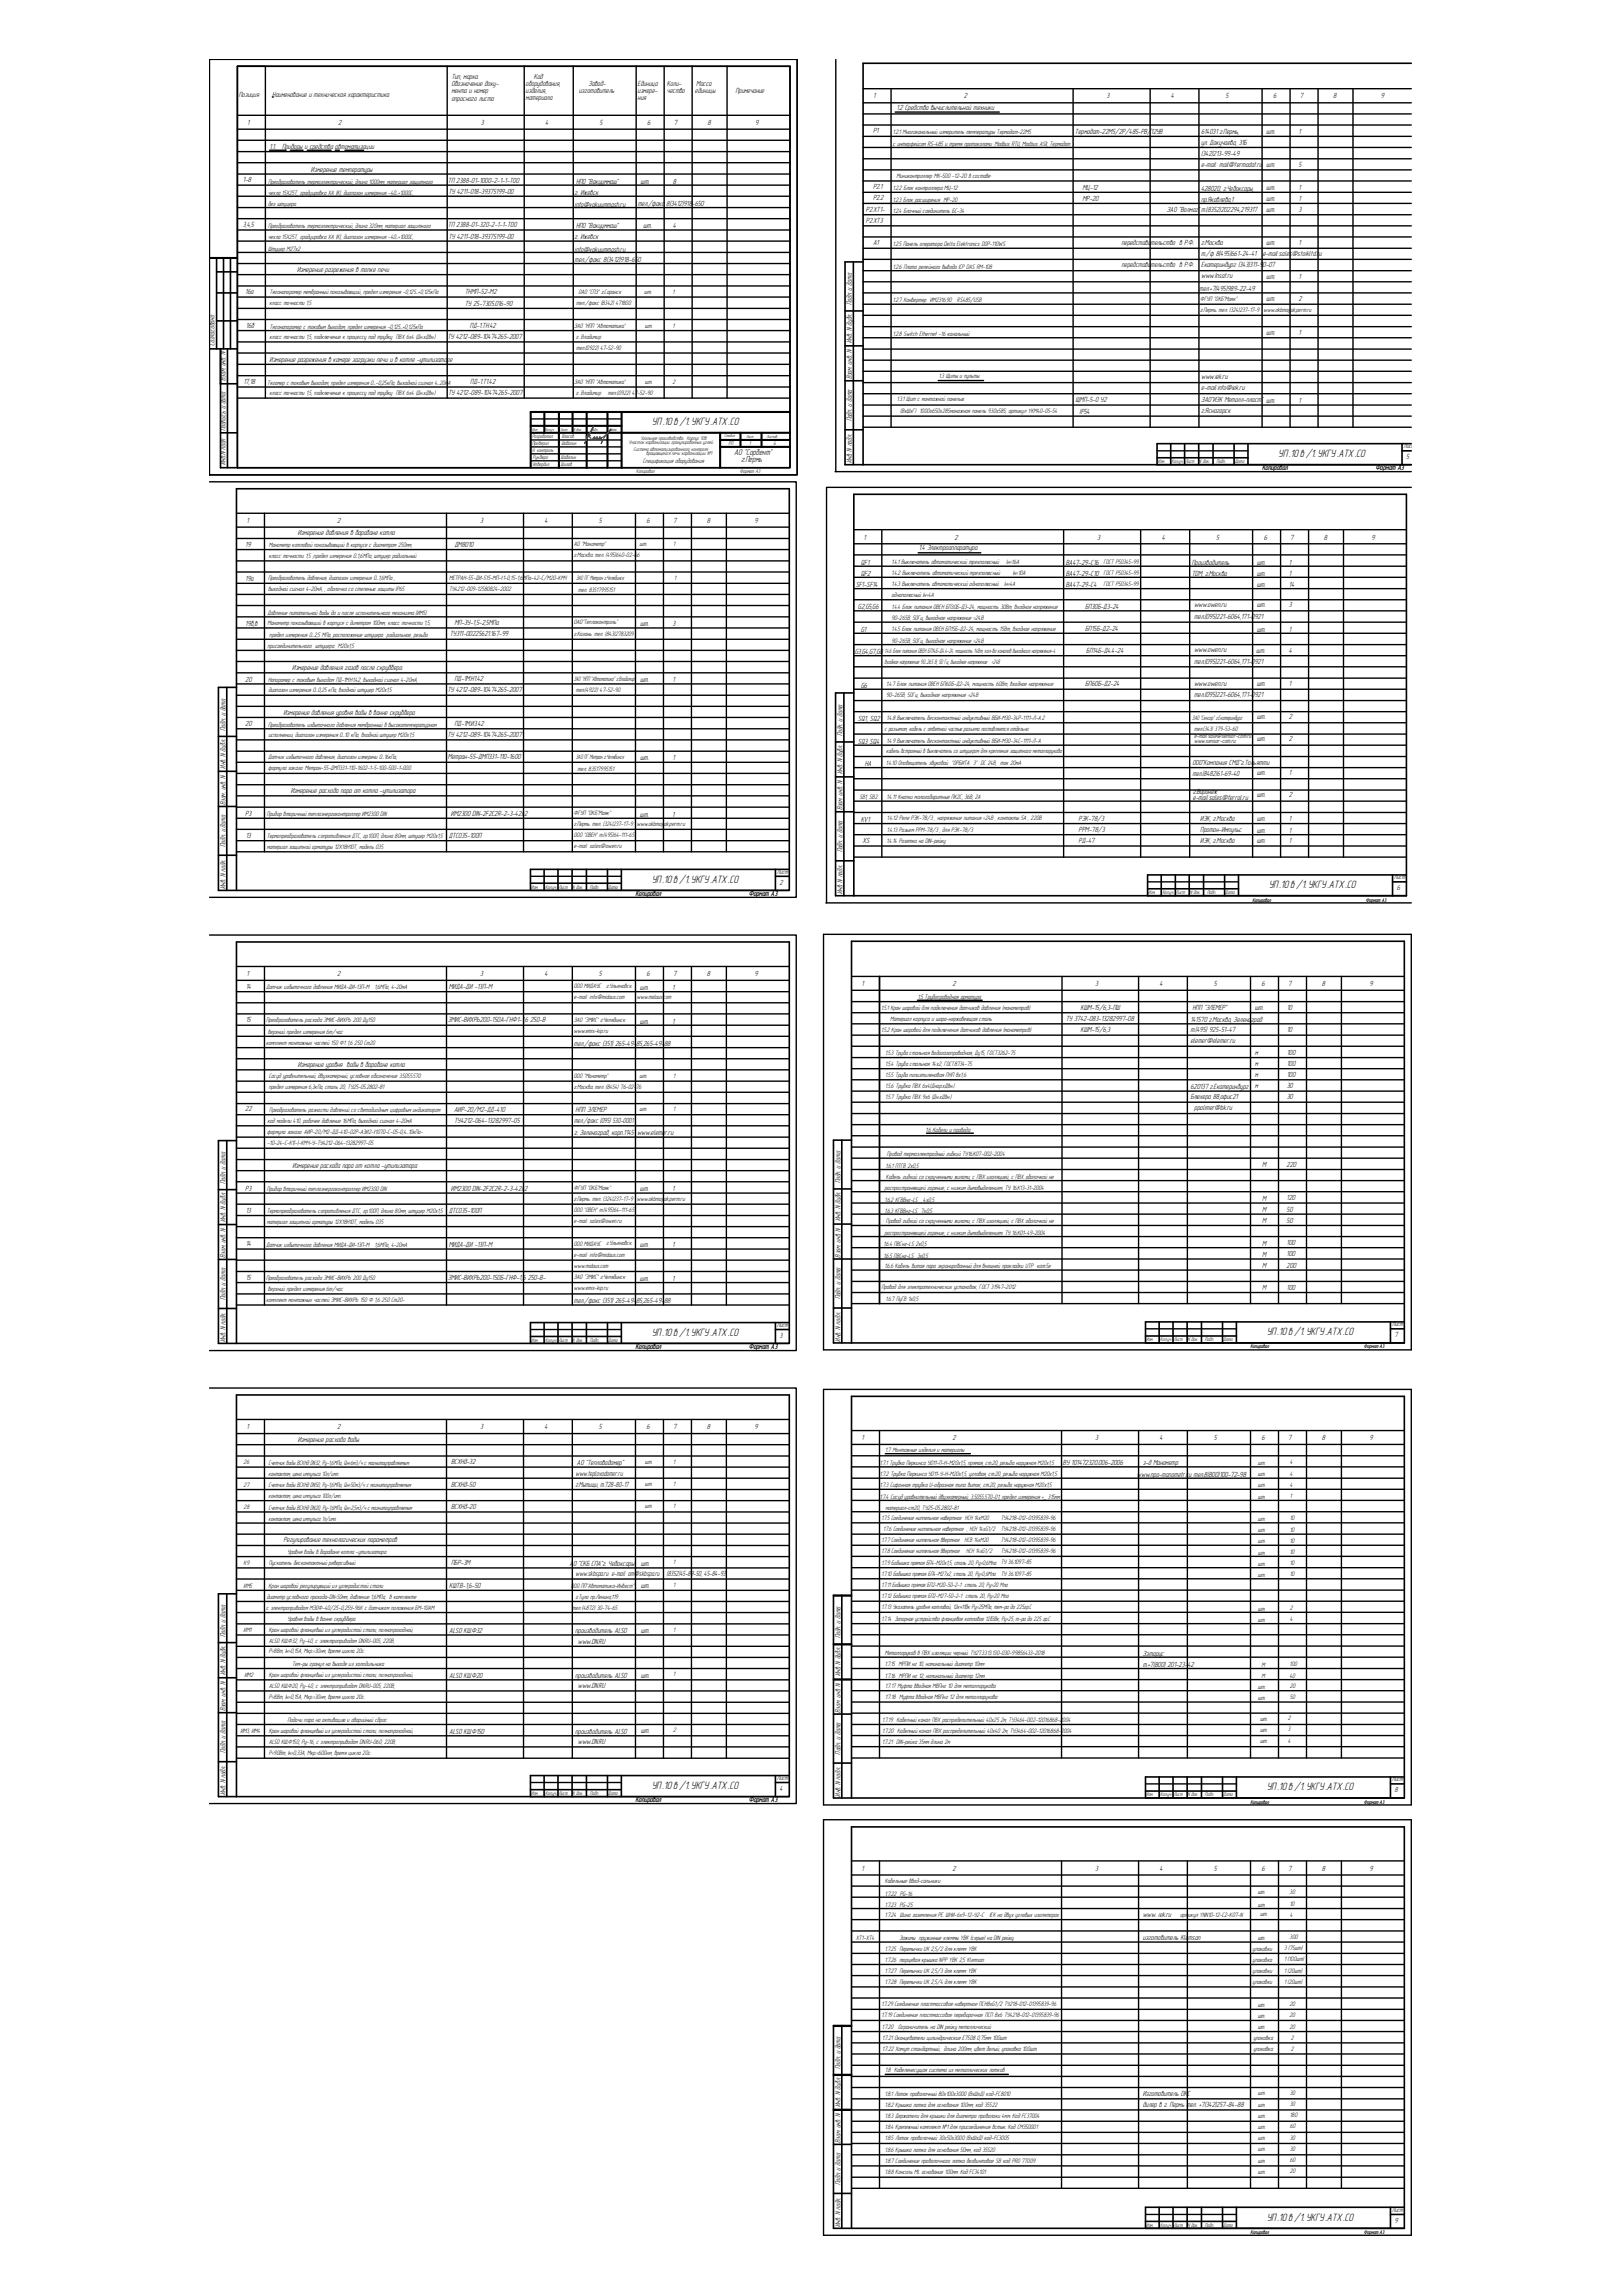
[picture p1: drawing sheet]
<svg xmlns="http://www.w3.org/2000/svg" width="297mm" height="420mm" viewBox="0 0 297 420" stroke-linecap="round" stroke-linejoin="round" font-family="sans-serif">
<defs><g id="words">
<g font-size="2">
<text x="119.3" y="77.8">УП .10в /1. УКГУ .АТХ .СО</text>
<text x="233.9" y="83.7">УП .10 в /1. УКГУ .АТХ .СО</text>
<text x="119.3" y="161.6">УП .10 в /1. УКГУ .АТХ .СО</text>
<text x="232.2" y="162.6">УП .10 в /1. УКГУ .АТХ .СО</text>
<text x="119.3" y="244.5">УП .10 в /1. УКГУ .АТХ .СО</text>
<text x="231.8" y="244.4">УП .10 в /1. УКГУ .АТХ .СО</text>
<text x="119.3" y="327.5">УП .10 в /1. УКГУ .АТХ .СО</text>
<text x="231.8" y="327.7">УП .10 в /1. УКГУ .АТХ .СО</text>
<text x="231.8" y="406.6">УП .10 в /1. УКГУ .АТХ .СО</text>
</g>
<g font-size="1.6">
<text x="134.4" y="83.3">АО &quot;Сорбент&quot;</text>
<text x="135.7" y="84.7">г.Пермь</text>
</g>
<g font-size="1.4">
<text x="43.7" y="17.8">Позиция</text>
<text x="49.8" y="17.8">Наименование и техническая характеристика</text>
<text x="82.6" y="14.4">Тип, марка.</text>
<text x="82.6" y="15.7">Обозначение доку-</text>
<text x="82.6" y="17.1">мента и номер</text>
<text x="96.2" y="15.7">оборудования,</text>
<text x="96.2" y="17">изделия,</text>
<text x="97.7" y="14.4">Код</text>
<text x="105.9" y="17">изготовитель</text>
<text x="107.7" y="15.7">Завод-</text>
<text x="116.7" y="15.7">Единица</text>
<text x="116.7" y="17">измере-</text>
<text x="122.1" y="15.7">Коли-</text>
<text x="122.1" y="17">чество</text>
<text x="127.2" y="17">единицы</text>
<text x="127.4" y="15.7">Масса</text>
<text x="134.6" y="17">Примечание</text>
<text x="45.2" y="22.9">1</text>
<text x="61.9" y="22.9">2</text>
<text x="82.6" y="18.4">опросного листа</text>
<text x="88" y="22.9">3</text>
<text x="96.2" y="18.4">материала</text>
<text x="99.8" y="22.9">4</text>
<text x="109.7" y="22.9">5</text>
<text x="116.7" y="18.4">ния</text>
<text x="118.5" y="22.9">6</text>
<text x="123.3" y="22.9">7</text>
<text x="129.5" y="22.9">8</text>
<text x="138.2" y="22.9">9</text>
<text x="159.8" y="18">1</text>
<text x="164.1" y="20.1">1.2 Средства вычислительной техники</text>
<text x="176.4" y="18">2</text>
<text x="202.5" y="18">3</text>
<text x="214.3" y="18">4</text>
<text x="224.3" y="18">5</text>
<text x="233" y="18">6</text>
<text x="237.9" y="18">7</text>
<text x="244" y="18">8</text>
<text x="252.7" y="18">9</text>
<text x="49.3" y="27.2">1.1.</text>
<text x="51.6" y="27.2">Приборы и средства автоматизации</text>
<text x="159.8" y="24.4">Р1</text>
<text x="196.7" y="24.5">Термодат-22М5/2Р/485-РВ/12УВ</text>
<text x="219.8" y="24.5">614031 г.Пермь,</text>
<text x="219.8" y="26.5">ул. Докучаева, 31Б</text>
<text x="219.8" y="28.6">(342)213-99-49</text>
<text x="231.7" y="24.5">шт.</text>
<text x="237.6" y="24.5">1</text>
<text x="44.5" y="33.3">1-8</text>
<text x="56.9" y="31.4">Измерение температуры</text>
<text x="82" y="33.5">ТП 2388-01-1000-2-1-1-Т00</text>
<text x="82.1" y="35.5">ТУ 4211-018-39375199-00</text>
<text x="105.2" y="35.7">г. Ижевск</text>
<text x="105.4" y="33.6">НП0 &quot;Вакууммаш&quot;</text>
<text x="117.2" y="33.6">шт.</text>
<text x="123.1" y="33.6">8</text>
<text x="159.8" y="34.7">Р2.1</text>
<text x="198.1" y="34.7">МЦ-12</text>
<text x="219.8" y="34.9">428020, г.Чебоксары,</text>
<text x="219.8" y="30.5">е-mail: mail@termodat.ru</text>
<text x="231.7" y="34.7">шт.</text>
<text x="231.7" y="30.6">шт.</text>
<text x="237.6" y="34.7">1</text>
<text x="237.6" y="30.6">5</text>
<text x="44.5" y="41.5">3,4,5</text>
<text x="82" y="41.6">ТП 2388-01-320-2-1-1-Т00</text>
<text x="105.2" y="37.8">info@vakuummash.ru</text>
<text x="105.4" y="41.8">НП0 &quot;Вакууммаш&quot;</text>
<text x="116.7" y="37.7">тел./факс 8(3412)918-650</text>
<text x="117.7" y="41.8">шт.</text>
<text x="123.1" y="41.8">4</text>
<text x="158.5" y="38.8">Р2.XT1-</text>
<text x="158.5" y="40.8">Р2.XT3</text>
<text x="159.8" y="36.7">Р2.2</text>
<text x="198.1" y="36.8">МР-20</text>
<text x="213.5" y="38.9">ЗАО &quot;Волмаг&quot;</text>
<text x="219.8" y="36.9">пр.Яковлева,1</text>
<text x="219.9" y="38.9">т.(8352)202294,219317</text>
<text x="231.7" y="38.8">шт.</text>
<text x="231.7" y="36.8">шт.</text>
<text x="237.6" y="38.8">3</text>
<text x="237.6" y="36.8">1</text>
<text x="82.1" y="43.7">ТУ 4211-018-39375199-00</text>
<text x="105.2" y="43.8">г. Ижевск</text>
<text x="105.2" y="46">info@vakuummash.ru</text>
<text x="105.2" y="47.9">тел./факс 8(3412)918-650</text>
<text x="159.8" y="44.9">А1</text>
<text x="205.2" y="44.8">передставительство в Р.Ф.</text>
<text x="219.9" y="46.8">т./ф 8(495)661-24-41</text>
<text x="219.9" y="44.8">г.Москва</text>
<text x="231.1" y="46.8">e-mail:sales@stoikltd.ru</text>
<text x="231.7" y="44.9">шт.</text>
<text x="237.6" y="44.9">1</text>
<text x="44.9" y="53.9">16а</text>
<text x="54.4" y="49.7">Измерение разрежения в топке печи</text>
<text x="85.1" y="53.9">ТНМП-52-М2</text>
<text x="205.2" y="48.9">передставительство в Р.Ф.</text>
<text x="219.5" y="53.2">тел:+7(495)989-22-49</text>
<text x="219.9" y="51">www.Insat.ru</text>
<text x="219.9" y="48.9">Екатеринбург (343)311-90-07</text>
<text x="231.7" y="51.1">шт.</text>
<text x="237.6" y="51">1</text>
<text x="85.1" y="56">ТУ 25-7305.016-90</text>
<text x="155.9" y="55.9" transform="rotate(-90 155.9 55.9)">Подп. и дата</text>
<text x="231.7" y="55.2">шт.</text>
<text x="237.6" y="55.1">2</text>
<text x="39.3" y="63.4" transform="rotate(-90 39.3 63.4)">Согласовано</text>
<text x="45" y="60.1">16б</text>
<text x="81.9" y="62">ТУ 4212-089-10474265-2007</text>
<text x="86" y="60.1">ПД-1.ТН.42</text>
<text x="155.9" y="62.8" transform="rotate(-90 155.9 62.8)">Инв. N дубл.</text>
<text x="231.7" y="61.3">шт.</text>
<text x="237.6" y="61.3">1</text>
<text x="41.2" y="69.8" transform="rotate(-90 41.2 69.8)">Взам. инв. N</text>
<text x="44.5" y="70.4">17,18</text>
<text x="49.3" y="66.2">Измерение разрежения в камере загрузки печи и в котле -утилизаторе</text>
<text x="86.1" y="70.4">ПД-1.Т1.42</text>
<text x="155.9" y="69.5" transform="rotate(-90 155.9 69.5)">Взам. инв. N</text>
<text x="219.9" y="71.4">e-mail:info@iek.ru</text>
<text x="219.9" y="69.4">www.iek.ru</text>
<text x="82" y="72.3">ТУ 4212-089-10474265-2007</text>
<text x="155.9" y="77.2" transform="rotate(-90 155.9 77.2)">Подп. и дата</text>
<text x="196.8" y="73.6">ЩМП-5-0 У2</text>
<text x="197.6" y="75.8">IP54</text>
<text x="219.9" y="75.7">г.Ясногорск</text>
<text x="219.9" y="73.6">ЗАО&quot;ИЭК Металл-пласт&quot;</text>
<text x="231.7" y="73.7">шт.</text>
<text x="237.7" y="73.7">1</text>
<text x="41.2" y="79" transform="rotate(-90 41.2 79)">Подпись и дата</text>
<text x="41.2" y="85.1" transform="rotate(-90 41.2 85.1)">Инв.N подл</text>
<text x="155.9" y="84.8" transform="rotate(-90 155.9 84.8)">Инв. N подл.</text>
<text x="231" y="86.1">Копировал</text>
<text x="251.7" y="86.1">Формат A3</text>
<text x="257.4" y="84.1">5</text>
<text x="45.1" y="95.7">1</text>
<text x="61.7" y="95.7">2</text>
<text x="87.9" y="95.7">3</text>
<text x="99.6" y="95.7">4</text>
<text x="109.6" y="95.7">5</text>
<text x="118.3" y="95.7">6</text>
<text x="123.2" y="95.7">7</text>
<text x="129.3" y="95.7">8</text>
<text x="138.1" y="95.7">9</text>
<text x="44.9" y="100.2">19</text>
<text x="54.5" y="98">Измерение давления в барабане котла</text>
<text x="83.2" y="100.1">ДМ8010</text>
<text x="158" y="98.8">1</text>
<text x="168.2" y="100.8">1.4 Электроаппаратура</text>
<text x="174.7" y="98.8">2</text>
<text x="200.8" y="98.8">3</text>
<text x="212.6" y="98.8">4</text>
<text x="222.6" y="98.8">5</text>
<text x="231.3" y="98.8">6</text>
<text x="236.1" y="98.8">7</text>
<text x="242.3" y="98.8">8</text>
<text x="251" y="98.8">9</text>
<text x="44.9" y="106.3">19а</text>
<text x="156.6" y="107.5">SF1-SF14</text>
<text x="157.5" y="103.4">QF1</text>
<text x="157.5" y="105.4">QF2</text>
<text x="195" y="103.4">ВА47-29-С16</text>
<text x="195" y="105.4">ВА47-29-С10</text>
<text x="195" y="107.5">ВА47-29-С4</text>
<text x="218.1" y="103.4">Производитель</text>
<text x="218.1" y="105.4">TDM, г.Москва</text>
<text x="230" y="103.4">шт.</text>
<text x="230" y="105.4">шт.</text>
<text x="230" y="107.5">шт.</text>
<text x="235.9" y="103.4">1</text>
<text x="235.9" y="105.4">1</text>
<text x="235.9" y="107.5">14</text>
<text x="157" y="111.6">G2,G5,G6</text>
<text x="198.6" y="111.4">БП30Б-Д3-24</text>
<text x="218.5" y="111.2">www.owen.ru</text>
<text x="218.5" y="113.3">тел.(095)221-6064,171-0921</text>
<text x="230" y="111.2">шт.</text>
<text x="235.9" y="111.2">3</text>
<text x="44.9" y="114.5">19б,в</text>
<text x="82.3" y="116.5">ТУ311-00225621.167-99</text>
<text x="83.2" y="114.4">МП-3У-1,5-2,5МПа</text>
<text x="117.2" y="114.6">шт.</text>
<text x="123.1" y="114.6">3</text>
<text x="156.4" y="119.7">G3,G4,G7,G8</text>
<text x="157.5" y="115.6">G1</text>
<text x="198.6" y="115.6">БП15Б-Д2-24</text>
<text x="198.8" y="119.6">БП14Б-Д4.4-24</text>
<text x="218.5" y="119.3">www.owen.ru</text>
<text x="229.9" y="119.5">шт.</text>
<text x="230" y="115.6">шт.</text>
<text x="235.9" y="119.5">4</text>
<text x="235.9" y="115.6">1</text>
<text x="44.9" y="124.8">20</text>
<text x="53.5" y="122.7">Измерение давления газов после скруббера</text>
<text x="83.2" y="124.7">ПД-1М.Н1.42</text>
<text x="117.2" y="124.9">шт.</text>
<text x="123.1" y="124.9">1</text>
<text x="157.5" y="125.9">G6</text>
<text x="198.6" y="125.5">БП60Б-Д2-24</text>
<text x="218.5" y="125.5">www.owen.ru</text>
<text x="218.5" y="121.5">тел.(095)221-6064,171-0921</text>
<text x="230" y="125.5">шт.</text>
<text x="235.9" y="125.5">1</text>
<text x="51.9" y="130.9">Измерение давления уровня воды в ванне скруббера</text>
<text x="81.9" y="126.7">ТУ 4212-089-10474265-2007</text>
<text x="218.5" y="127.7">тел.(095)221-6064,171-0921</text>
<text x="230" y="131.7">шт.</text>
<text x="235.9" y="131.7">2</text>
<text x="41.2" y="133.8" transform="rotate(-90 41.2 133.8)">Подп. и дата</text>
<text x="44.9" y="133">20</text>
<text x="81.9" y="134.9">ТУ 4212-089-10474265-2007</text>
<text x="83.2" y="132.9">ПД-1М.И3.42</text>
<text x="154.2" y="134.8" transform="rotate(-90 154.2 134.8)">Подп. и дата</text>
<text x="157" y="136.1">SQ3 SQ4</text>
<text x="157" y="132.1">SQ1, SQ2</text>
<text x="230" y="135.7">шт.</text>
<text x="235.9" y="135.7">2</text>
<text x="41.2" y="140.7" transform="rotate(-90 41.2 140.7)">Инв. N дубл.</text>
<text x="82" y="139">Метран-55-ДМП331-110-1600</text>
<text x="117.2" y="139.2">шт.</text>
<text x="123.1" y="139.2">1</text>
<text x="154.2" y="141.7" transform="rotate(-90 154.2 141.7)">Инв. N дубл.</text>
<text x="158.3" y="140.2">HA</text>
<text x="218.2" y="140">ООО&quot;Компания СМД&quot;г.Тольятти</text>
<text x="218.3" y="142">тел.(8482)61-69-40</text>
<text x="230" y="141.9">шт.</text>
<text x="235.9" y="141.9">1</text>
<text x="41.2" y="147.4" transform="rotate(-90 41.2 147.4)">Взам. инв. N</text>
<text x="44.9" y="149.3">Р3</text>
<text x="53.2" y="145.2">Измерение расхода пара от котла -утилизатора</text>
<text x="82.5" y="149.3">ИМ2300 DIN-2F2C2R-2-3-42x2</text>
<text x="117.1" y="149.5">шт.</text>
<text x="123" y="149.5">1</text>
<text x="154.2" y="148.4" transform="rotate(-90 154.2 148.4)">Взам. инв. N</text>
<text x="218.3" y="146.5">e-mail:sales@ferrol.ru</text>
<text x="218.3" y="145.3">г.Воронеж</text>
<text x="230" y="146">шт.</text>
<text x="235.9" y="146">2</text>
<text x="41.2" y="155.1" transform="rotate(-90 41.2 155.1)">Подп. и дата</text>
<text x="45" y="153.4">13</text>
<text x="82.1" y="153.4">ДТС035-100П</text>
<text x="157.5" y="150.5">KV1</text>
<text x="157.9" y="154.4">ХS</text>
<text x="197.4" y="150.2">РЭК-78/3</text>
<text x="197.4" y="152.4">РРМ-78/3</text>
<text x="197.4" y="154.3">РД-47</text>
<text x="219.7" y="150.2">ИЭК, г.Москва</text>
<text x="219.7" y="152.3">Протон-Импульс</text>
<text x="219.7" y="154.3">ИЭК, г.Москва</text>
<text x="230" y="150.3">шт.</text>
<text x="230" y="154.4">шт.</text>
<text x="230" y="152.4">шт.</text>
<text x="235.9" y="150.3">1</text>
<text x="235.9" y="154.4">1</text>
<text x="235.9" y="152.4">1</text>
<text x="142.7" y="162">2</text>
<text x="154.2" y="156.1" transform="rotate(-90 154.2 156.1)">Подп. и дата</text>
<text x="41.2" y="162.8" transform="rotate(-90 41.2 162.8)">Инв. N подл.</text>
<text x="116.3" y="164">Копировал</text>
<text x="137" y="164">Формат A3</text>
<text x="154.2" y="163.7" transform="rotate(-90 154.2 163.7)">Инв. N подл.</text>
<text x="255.6" y="163">6</text>
<text x="45.1" y="178.7">1</text>
<text x="61.7" y="178.7">2</text>
<text x="87.9" y="178.7">3</text>
<text x="99.6" y="178.7">4</text>
<text x="109.6" y="178.7">5</text>
<text x="118.3" y="178.7">6</text>
<text x="123.2" y="178.7">7</text>
<text x="129.3" y="178.7">8</text>
<text x="138.1" y="178.7">9</text>
<text x="45" y="181">14</text>
<text x="82.1" y="181.1">МИДА-ДИ -13П-М</text>
<text x="117.1" y="181.3">шт.</text>
<text x="123" y="181.3">1</text>
<text x="157.7" y="180.5">1</text>
<text x="174.3" y="180.5">2</text>
<text x="197.8" y="184.9">КШМ-15/6,3-ПШ</text>
<text x="200.4" y="180.5">3</text>
<text x="212.2" y="180.5">4</text>
<text x="218.2" y="184.9">НПП &quot;ЭЛЕМЕР&quot;</text>
<text x="222.2" y="180.5">5</text>
<text x="229.6" y="184.9">шт.</text>
<text x="230.9" y="180.5">6</text>
<text x="235.5" y="184.9">10</text>
<text x="235.8" y="180.5">7</text>
<text x="241.9" y="180.5">8</text>
<text x="250.6" y="180.5">9</text>
<text x="45" y="187.2">15</text>
<text x="82" y="187.2">ЭМИС-ВИХРЬ200-150А-ГНФ1-1,6 250-В</text>
<text x="105" y="191.5">тел./факс (351) 265-49-85,265-49-88</text>
<text x="117.1" y="187.4">шт.</text>
<text x="123" y="187.4">1</text>
<text x="195" y="186.9">ТУ 3742-083-13282997-08</text>
<text x="197.8" y="189">КШМ-15/6,3</text>
<text x="217.9" y="187">141570 г.Москва, Зеленоград</text>
<text x="217.9" y="189">т.(495) 925-51-47</text>
<text x="217.9" y="190.9">elemer@elemer.ru</text>
<text x="235.5" y="189">10</text>
<text x="54.5" y="195.3">Измерение уровня воды в барабане котла</text>
<text x="229.6" y="193.1">м</text>
<text x="229.6" y="197.1">м</text>
<text x="229.6" y="195.1">м</text>
<text x="235.5" y="193.1">100</text>
<text x="235.5" y="197.1">100</text>
<text x="235.5" y="195.1">100</text>
<text x="44.9" y="203.4">22</text>
<text x="83.1" y="203.6">АИР-20/М2-ДД-410</text>
<text x="105.3" y="203.6">НПП ЭЛЕМЕР</text>
<text x="217.9" y="199.3">620137 г.Екатеринбург</text>
<text x="217.9" y="201.3">Блюхера 88,офис21</text>
<text x="218.6" y="203.1">ppolimer@bk.ru</text>
<text x="229.6" y="199.2">м</text>
<text x="235.5" y="199.2">30</text>
<text x="235.5" y="201.2">30</text>
<text x="83.1" y="205.7">ТУ4212-064-13282997-05</text>
<text x="105.1" y="207.7">г. Зеленоград, корп.1145</text>
<text x="105.1" y="205.6">тел./факс (095) 530-0001</text>
<text x="116.6" y="207.7">www.elemer.ru</text>
<text x="53.5" y="213.9">Измерение расхода пара от котла -утилизатора</text>
<text x="231" y="213.7">M</text>
<text x="235.5" y="213.6">220</text>
<text x="41.2" y="216.8" transform="rotate(-90 41.2 216.8)">Подп. и дата</text>
<text x="44.9" y="218">Р3</text>
<text x="82.5" y="218">ИМ2300 DIN-2F2C2R-2-3-42x2</text>
<text x="117.1" y="218.1">шт.</text>
<text x="123" y="218.1">1</text>
<text x="153.8" y="216.6" transform="rotate(-90 153.8 216.6)">Подп. и дата</text>
<text x="231" y="221.9">M</text>
<text x="231" y="219.8">M</text>
<text x="235.5" y="221.8">50</text>
<text x="235.5" y="219.7">120</text>
<text x="41.2" y="223.7" transform="rotate(-90 41.2 223.7)">Инв. N дубл.</text>
<text x="45" y="222">13</text>
<text x="82.1" y="222.1">ДТС035-100П</text>
<text x="153.8" y="223.5" transform="rotate(-90 153.8 223.5)">Инв. N дубл.</text>
<text x="231" y="223.9">M</text>
<text x="235.5" y="223.8">50</text>
<text x="235.5" y="228">100</text>
<text x="41.2" y="230.3" transform="rotate(-90 41.2 230.3)">Взам. инв. N</text>
<text x="45" y="228.2">14</text>
<text x="82.1" y="228.2">МИДА-ДИ -13П-М</text>
<text x="117.1" y="228.4">шт.</text>
<text x="123" y="228.4">1</text>
<text x="153.8" y="230.2" transform="rotate(-90 153.8 230.2)">Взам. инв. N</text>
<text x="231" y="230.1">M</text>
<text x="231" y="232.1">M</text>
<text x="231" y="228">M</text>
<text x="235.5" y="230">100</text>
<text x="235.5" y="232.1">200</text>
<text x="41.2" y="238" transform="rotate(-90 41.2 238)">Подп. и дата</text>
<text x="45" y="234.3">15</text>
<text x="82" y="234.3">ЭМИС-ВИХРЬ200-150Б-ГНФ-1,6 250-В-</text>
<text x="105" y="238.6">тел./факс (351) 265-49-85,265-49-88</text>
<text x="117.1" y="234.5">шт.</text>
<text x="123" y="234.5">1</text>
<text x="153.8" y="237.9" transform="rotate(-90 153.8 237.9)">Подп. и дата</text>
<text x="231" y="236.2">M</text>
<text x="235.5" y="236.2">100</text>
<text x="41.2" y="245.7" transform="rotate(-90 41.2 245.7)">Инв. N подл.</text>
<text x="142.7" y="244.9">3</text>
<text x="153.8" y="245.6" transform="rotate(-90 153.8 245.6)">Инв. N подл.</text>
<text x="255.2" y="244.8">7</text>
<text x="116.3" y="247">Копировал</text>
<text x="137" y="247">Формат A3</text>
<text x="45.1" y="261.7">1</text>
<text x="54.5" y="263.9">Измерение расхода воды</text>
<text x="61.7" y="261.7">2</text>
<text x="87.9" y="261.7">3</text>
<text x="99.6" y="261.7">4</text>
<text x="109.6" y="261.7">5</text>
<text x="118.3" y="261.7">6</text>
<text x="123.2" y="261.7">7</text>
<text x="129.3" y="261.7">8</text>
<text x="138.1" y="261.7">9</text>
<text x="157.7" y="263.7">1</text>
<text x="174.3" y="263.7">2</text>
<text x="200.4" y="263.7">3</text>
<text x="212.2" y="263.7">4</text>
<text x="222.2" y="263.7">5</text>
<text x="230.9" y="263.7">6</text>
<text x="235.8" y="263.7">7</text>
<text x="241.9" y="263.7">8</text>
<text x="250.6" y="263.7">9</text>
<text x="82.6" y="268.1">ВСХНд-32</text>
<text x="105.6" y="268.2">АО &quot;Тепловодомер&quot;</text>
<text x="194.5" y="268.3">ВУ 101472320.006-2006</text>
<text x="209.1" y="268.3">з-д Манометр</text>
<text x="82.6" y="272.2">ВСХНд-50</text>
<text x="105.3" y="270.2">www.teplovodomer.ru</text>
<text x="105.3" y="272.2">г.Мытищи, т.728-80-17</text>
<text x="208.1" y="270.3">www.npo-manometr.ru тел.8(800)100-72-98</text>
<text x="82.6" y="276.3">ВСХНд-20</text>
<text x="51.9" y="282.4">Регулирование технологических параметров</text>
<text x="82.6" y="286.5">ПБР-3М</text>
<text x="104.2" y="286.6">АО &quot;СКБ СПА&quot;г. Чебоксары</text>
<text x="117.3" y="286.6">шт.</text>
<text x="82.2" y="290.8">КШТВ-1,6-50</text>
<text x="105.3" y="288.6">www.skbspa.ru e-mail: om@skbspa.ru</text>
<text x="117.3" y="290.7">шт.</text>
<text x="122" y="288.6">(8352)45-89-50, 45-84-93</text>
<text x="41.2" y="299.7" transform="rotate(-90 41.2 299.7)">Подп. и дата</text>
<text x="82.2" y="298.9">ALSO КШ.Ф32</text>
<text x="105.3" y="299">производитель ALSO</text>
<text x="117.3" y="298.9">шт.</text>
<text x="153.8" y="300" transform="rotate(-90 153.8 300)">Подп. и дата</text>
<text x="105.8" y="300.9">www.DN.RU</text>
<text x="209.1" y="303.1">Зэтарус</text>
<text x="209.1" y="305.2">т.+7(800) 201-23-42</text>
<text x="41.2" y="306.6" transform="rotate(-90 41.2 306.6)">Инв. N дубл.</text>
<text x="82.2" y="307.2">ALSO КШ.Ф20</text>
<text x="105.3" y="307.2">производитель ALSO</text>
<text x="105.8" y="309.1">www.DN.RU</text>
<text x="117.3" y="307.1">шт.</text>
<text x="153.8" y="306.9" transform="rotate(-90 153.8 306.9)">Инв. N дубл.</text>
<text x="41.2" y="313.3" transform="rotate(-90 41.2 313.3)">Взам. инв. N</text>
<text x="82.2" y="317.4">ALSO КШ.Ф150</text>
<text x="105.3" y="317.5">производитель ALSO</text>
<text x="117.3" y="317.4">шт.</text>
<text x="153.8" y="313.5" transform="rotate(-90 153.8 313.5)">Взам. инв. N</text>
<text x="41.2" y="321" transform="rotate(-90 41.2 321)">Подп. и дата</text>
<text x="105.8" y="319.3">www.DN.RU</text>
<text x="153.8" y="321.2" transform="rotate(-90 153.8 321.2)">Подп. и дата</text>
<text x="41.2" y="328.7" transform="rotate(-90 41.2 328.7)">Инв. N подл.</text>
<text x="116.3" y="329.9">Копировал</text>
<text x="137" y="329.9">Формат A3</text>
<text x="142.7" y="327.9">4</text>
<text x="153.8" y="328.9" transform="rotate(-90 153.8 328.9)">Инв. N подл.</text>
<text x="255.2" y="328.2">8</text>
<text x="157.7" y="342.5">1</text>
<text x="174.3" y="342.5">2</text>
<text x="200.4" y="342.5">3</text>
<text x="212.2" y="342.5">4</text>
<text x="222.2" y="342.5">5</text>
<text x="230.9" y="342.5">6</text>
<text x="235.8" y="342.5">7</text>
<text x="241.9" y="342.5">8</text>
<text x="250.6" y="342.5">9</text>
<text x="209.1" y="351">www. iek.ru</text>
<text x="209.1" y="355.2">изготовитель Klemsan</text>
<text x="153.8" y="378.7" transform="rotate(-90 153.8 378.7)">Подп. и дата</text>
<text x="209.1" y="383.7">Изготовитель DKC</text>
<text x="153.8" y="385.7" transform="rotate(-90 153.8 385.7)">Инв. N дубл.</text>
<text x="209.1" y="385.7">дилер в г. Пермь тел. +7(342)257-84-88</text>
<text x="153.8" y="392.3" transform="rotate(-90 153.8 392.3)">Взам. инв. N</text>
<text x="153.8" y="400" transform="rotate(-90 153.8 400)">Подп. и дата</text>
<text x="153.8" y="407.7" transform="rotate(-90 153.8 407.7)">Инв. N подл.</text>
<text x="255.2" y="406.9">9</text>
</g>
<g font-size="1.2">
<text x="163.4" y="24.6">1.2.1 Многоканальный измеритель температуры Термодат-22М5</text>
<text x="163.4" y="26.7">с интерфейсом RS-485 и тремя протоколами: Modbus RTU, Modbus ASII, Термодат</text>
<text x="49.1" y="35.7">чехла 15Х25Т, градуировка ХА (К), диапазон измерения -40...+1000С,</text>
<text x="49.1" y="33.6">Преобразователь термоэлектрический, длина 1000мм, материал защитного</text>
<text x="163.4" y="34.7">1.2.2 Блок контроллера МЦ-12</text>
<text x="164.1" y="32.5">Миниконтроллер МК-500 -12-20 в составе:</text>
<text x="49.1" y="37.7">без штуцера</text>
<text x="49.1" y="41.8">Преобразователь термоэлектрический, длина 320мм, материал защитного</text>
<text x="163.4" y="36.9">1.2.3 Блок расширения МР-20</text>
<text x="163.4" y="38.9">1.2.4 Блочный соединитель БС-34</text>
<text x="49.1" y="43.8">чехла 15Х25Т, градуировка ХА (К), диапазон измерения -40...+1000С,</text>
<text x="49.1" y="45.9">Штуцер М27х2</text>
<text x="163.4" y="45.1">1.2.5 Панель оператора Delta Elektronics DOP-110WS</text>
<text x="49.3" y="53.8">Тягонапоромер мембранный показывающий, предел измерения -0,125...+0,125кПа</text>
<text x="105.8" y="53.8">0АО &quot;СПЗ&quot; г.Саранск</text>
<text x="117.9" y="53.7">шт.</text>
<text x="123.1" y="53.8">1</text>
<text x="163.4" y="49.2">1.2.6 Плата релейного вывода ICP DAS RM-108</text>
<text x="49.3" y="55.9">класс точности 1,5</text>
<text x="105.1" y="60">ЗАО &quot;НПП &quot;Автоматика&quot;</text>
<text x="105.5" y="55.8">тел./факс (8342) 471800</text>
<text x="118" y="60">шт.</text>
<text x="123.1" y="60">1</text>
<text x="163.4" y="55.4">1.2.7 Конвертер ИМ2316.90</text>
<text x="175.1" y="55.4">RS485/USB</text>
<text x="219.7" y="55.1">ФГУП &quot;ОКБ&quot;Маяк&quot;</text>
<text x="219.7" y="57.1">г.Пермь. тел. (324)237-17-9</text>
<text x="231.2" y="57.1">www.okbmayak.perm.ru</text>
<text x="49.3" y="60.1">Тягонапоромер с токовым выходом, предел измерения -0,125...+0,125кПа</text>
<text x="49.3" y="62">класс точности 1,5, подключение к процессу под трубку ПВХ 6х4 (Дн.хДвн.)</text>
<text x="105.4" y="62">г. Владимир</text>
<text x="105.5" y="64">тел.(0922) 47-52-90</text>
<text x="163.4" y="61.5">1.2.8 Switch Ethernet -16 канальный</text>
<text x="48.9" y="70.4">Тягомер с токовым выходом, предел измерения 0...-0,25кПа, выходной сигнал 4...20мА</text>
<text x="105.1" y="70.3">ЗАО &quot;НПП &quot;Автоматика&quot;</text>
<text x="118" y="70.3">шт.</text>
<text x="123.1" y="70.3">2</text>
<text x="171.8" y="69.3">1.3 Щиты и пульты</text>
<text x="49.3" y="72.3">класс точности 1,5, подключение к процессу под трубку ПВХ 6х4 (Дн.хДвн.)</text>
<text x="105.4" y="72.3">г. Владимир</text>
<text x="111.3" y="72.3">тел.(0922) 47-52-90</text>
<text x="164.1" y="73.5">1.3.1 Щит с монтажной панелью</text>
<text x="164.8" y="75.6">(ВхШхГ) 1000х650х285монажная панель 930х585, артикул YKM40-05-54</text>
<text x="256.9" y="82">Лист</text>
<text x="117.7" y="84.8">Спецификация оборудования</text>
<text x="49.2" y="100.1">Манометр котловой показывающий в корпусе с диаметром 250мм,</text>
<text x="105" y="100">АО &quot;Манометр&quot;</text>
<text x="117.1" y="100">шт.</text>
<text x="123.2" y="100">1</text>
<text x="49.1" y="106.2">Преобразователь давления, диапазон измерения 0...1,6МПа ,</text>
<text x="49.2" y="102.1">класс точности 1,5 ,предел измерения 0..1,6МПа, штуцер радиальный</text>
<text x="82.2" y="106.2">МЕТРАН-55-ДИ-515-МП-t1-0,15-1,6МПа-42-С/М20-КМЧ</text>
<text x="105" y="102">г.Москва. тел. (495)640-02-66</text>
<text x="105.4" y="106.2">ЗАО ПГ Метран г.Челябинск</text>
<text x="123.4" y="106.2">1</text>
<text x="163.2" y="103.2">1.4.1 Выключатель автоматический трехполюсный</text>
<text x="163.2" y="105.3">1.4.2 Выключатель автоматический трехполюсный</text>
<text x="163.2" y="107.3">1.4.3 Выключатель автоматический однополюсный</text>
<text x="183.8" y="107.3">Iн=4А</text>
<text x="184.2" y="103.2">Iн=16А</text>
<text x="185.3" y="105.3">Iн=10А</text>
<text x="201.9" y="107.3">ГОСТ Р50345-99</text>
<text x="201.9" y="105.3">ГОСТ Р50345-99</text>
<text x="201.9" y="103.2">ГОСТ Р50345-99</text>
<text x="49" y="112.5">Давление питательной воды до и после испонительного механизма (ИМ5)</text>
<text x="49.1" y="108.2">выходной сигнал 4-20мА, , оболочка со степенью защиты IP65</text>
<text x="82.2" y="108.2">ТУ4212-009-12580824-2002</text>
<text x="105.8" y="108.3">тел. 83517995151</text>
<text x="163.2" y="111.5">1.4.4 Блок питания ОВЕН БП30Б-Д3-24, мощность 30Вт, входное напряжение</text>
<text x="163.2" y="113.6">90-265В, 50Гц, выходное напряжение =24В</text>
<text x="163.2" y="109.4">однополюсный Iн=4А</text>
<text x="49" y="114.5">Манометр показывающий в корпусе с диметром 100мм, класс точности 1,5,</text>
<text x="49" y="118.6">присоединительного штуцера М20х1,5</text>
<text x="49.3" y="116.5">предел измерения 0...2,5 МПа, расположение штуцера радиальное, резьба</text>
<text x="105" y="114.3">ОАО&quot;Теплоконтроль&quot;</text>
<text x="105" y="116.4">г.Казань. тел. (843)2783209</text>
<text x="161.9" y="119.5">1.4.6 Блок питания ОВЕН БП14Б-Д4.4-24, мощность 14Вт, кол-во каналов выходного напряжения-4</text>
<text x="163.2" y="115.6">1.4.5 Блок питания ОВЕН БП15Б-Д2-24, мощность 15Вт, входное напряжение</text>
<text x="163.2" y="117.7">90-265В, 50Гц, выходное напряжение =24В</text>
<text x="49.1" y="124.9">Напоромер с токовым выходом ПД-1М.Н1.42, выходной сигнал 4-20мА,</text>
<text x="105" y="124.7">ЗАО &quot;НПП &quot;Автоматика&quot; г.Владимир</text>
<text x="161.9" y="121.7">входное напряжение 90...265 В, 50 Гц, выходное напряжение =24В</text>
<text x="162.2" y="125.5">1.4.7 Блок питания ОВЕН БП60Б-Д2-24, мощность 60Вт, входное напряжение</text>
<text x="49.1" y="126.7">диапазон измерения 0...0,25 кПа, входной штуцер М20х1,5</text>
<text x="105.4" y="126.6">тел.(4922) 47-52-90</text>
<text x="162.2" y="127.6">90-265В, 50Гц, выходное напряжение =24В</text>
<text x="162.2" y="131.9">1.4.8 Выключатель бесконтактный индуктивный ВБИ-М30-34Р-1111-Л-А2</text>
<text x="218.2" y="131.8">ЗАО &quot;Сенсор&quot; г.Екатеринбург</text>
<text x="49.1" y="133.1">Преобразователь избыточного давления мембранный в высокотемпературном</text>
<text x="49.1" y="134.9">исполнении, диапазон измерения 0...10 кПа, входной штуцер М20х1,5</text>
<text x="161.9" y="133.8">с разъемом, кабель с ответной частью разъема поставляется отдельно</text>
<text x="162.2" y="137.9">кабель встроеный в выключатель со штуцером для крепления защитного металлорукава</text>
<text x="162.2" y="136">1.4.9 Выключатель бесконтактный индуктивный ВБИ-М30-34С-1111-Л-А</text>
<text x="218.5" y="133.8">тел.(343) 379-53-60</text>
<text x="218.5" y="136">www.sensor-com.ru</text>
<text x="218.5" y="135">e-mail:sale@sensor-com.ru</text>
<text x="49.1" y="139">Датчик избыточного давления, диапазон измерени 0...16кПа,</text>
<text x="49.1" y="141">формула заказа: Метран-55-ДМП331-110-1602-1-5-100-500-1-000</text>
<text x="105.4" y="139">ЗАО ПГ Метран г.Челябинск</text>
<text x="105.7" y="141.1">тел. 83517995151</text>
<text x="162.1" y="140.1">1.4.10 Оповещатель звуковой &quot;ОРБИТА 3&quot; DC 24В, ток 20мА</text>
<text x="48.8" y="149.3">Прибор вторичный теплоэнергоконтроллер ИМ2300 DIN</text>
<text x="105" y="149.2">ФГУП &quot;ОКБ&quot;Маяк&quot;</text>
<text x="157.3" y="146.3">SB1, SB2</text>
<text x="162.2" y="146.2">1.4.11 Кнопки малогабаритные ПК2С, 36В, 2А</text>
<text x="48.8" y="153.4">Термопреобразователь сопротивления ДТС, гр.100П, длина 80мм, штуцер М20х1,5</text>
<text x="48.8" y="155.5">материал защитной арматуры 12Х18Н10Т, модель 035</text>
<text x="105" y="151.2">г.Пермь. тел. (324)237-17-9</text>
<text x="105" y="155.3">e-mail: sales@owen.ru</text>
<text x="105" y="153.3">ООО &quot;ОВЕН&quot; т.(495)64-111-65</text>
<text x="116.6" y="151.2">www.okbmayak.perm.ru</text>
<text x="162.2" y="154.4">1.4.14 Розетка на DIN-рейку</text>
<text x="162.3" y="150.2">1.4.12 Реле РЭК-78/3 , напряжение питания =24В , контакты 5А , 220В</text>
<text x="162.3" y="152.3">1.4.13 Разьем РРМ-78/3 , для РЭК-78/3</text>
<text x="142.2" y="159.9">Лист</text>
<text x="255.1" y="160.9">Лист</text>
<text x="48.7" y="181.1">Датчик избыточного давления МИДА-ДИ-13П-М</text>
<text x="68.6" y="181.1">1,6МПа, 4-20мА</text>
<text x="105" y="180.9">ООО МИДАУС</text>
<text x="105" y="182.9">e-mail: info@midaus.com</text>
<text x="111" y="180.9">г.Ульяновск.</text>
<text x="116.6" y="182.9">www.midaus.com</text>
<text x="161.3" y="184.9">1.5.1 Кран шаровой для подключения датчиков давления (манометров)</text>
<text x="168" y="182.8">1.5 Трубопроводная арматура</text>
<text x="48.7" y="187.2">Преобразователь расхода ЭМИС-ВИХРЬ 200 Ду150</text>
<text x="48.7" y="191.3">комплект монтажных частей 150 Ф1 1,6 250 Ст20</text>
<text x="49" y="189.3">верхний предел измерения 6т/час</text>
<text x="105" y="187.1">ЗАО &quot;ЭМИС&quot; г.Челябинск</text>
<text x="105" y="189.1">www.emis-kip.ru</text>
<text x="161.3" y="189">1.5.2 Кран шаровой для подключения датчиков давления (манометров)</text>
<text x="162.9" y="186.9">Материал корпуса и шара-нержавеющая сталь</text>
<text x="49.2" y="197.4">Сосуд уравнительный, двухкамерный, условное обозначение 3.5055.570</text>
<text x="105" y="197.3">ООО &quot;Манометр&quot;</text>
<text x="117.1" y="197.3">шт.</text>
<text x="123.2" y="197.3">1</text>
<text x="162" y="193.1">1.5.3 Труба стальная водогазопроводная, Ду15, ГОСТ3262-75</text>
<text x="162" y="197.1">1.5.5 Труба полиэтиленовая ПНП 8х1,6</text>
<text x="162" y="195.1">1.5.4 Труба стальная 14х2, ГОСТ8734-75</text>
<text x="49.2" y="199.4">предел измерения 6,3кПа, сталь 20, ТУ25-05.2802-81</text>
<text x="49.3" y="203.5">Преобразователь разности давлений со светодиодным цифровым индикатором</text>
<text x="105" y="199.3">г.Москва. тел. (8454) 76-02-76</text>
<text x="117.1" y="203.4">шт.</text>
<text x="123.2" y="203.4">1</text>
<text x="162" y="199.2">1.5.6 Трубка ПВХ 6х4(Днар.хДвн.)</text>
<text x="162" y="201.2">1.5.7 Трубка ПВХ 9х6 (Дн.хДвн.)</text>
<text x="48.9" y="207.6">формула заказа: АИР-20/М2-ДД-410-02P-A3И2-t1070-C-O5-0,4...10кПа-</text>
<text x="48.9" y="209.7">-10-24-С-К1(-)-КМЧ-У-ТУ4212-064-13282997-05</text>
<text x="49" y="205.6">код модели 410, рабочее давление 16МПа, выходной сигнал 4-20мА</text>
<text x="169.4" y="207.2">1.6 Кабели и провода</text>
<text x="162.1" y="213.9">1.6.1 ПТГВ 2х0,5</text>
<text x="162.2" y="215.8">Кабель гибкий со скрученными жилами, с ПВХ изоляцией, с ПВХ оболочкой не</text>
<text x="162.3" y="211.7">Провод термоэлектродный гибкий ТУ16.К07-002-2004</text>
<text x="48.8" y="218">Прибор вторичный теплоэнергоконтроллер ИМ2300 DIN</text>
<text x="105" y="217.8">ФГУП &quot;ОКБ&quot;Маяк&quot;</text>
<text x="105" y="219.8">г.Пермь. тел. (324)237-17-9</text>
<text x="105" y="221.9">ООО &quot;ОВЕН&quot; т.(495)64-111-65</text>
<text x="116.6" y="219.8">www.okbmayak.perm.ru</text>
<text x="161.9" y="217.9">распространяющей горение, с низким дымовыделением, ТУ 16.К13-31-2004</text>
<text x="161.9" y="220">1.6.2 КГВВнг-LS</text>
<text x="168.9" y="220">4х0,5</text>
<text x="48.8" y="222.1">Термопреобразователь сопротивления ДТС, гр.100П, длина 80мм, штуцер М20х1,5</text>
<text x="48.8" y="224.1">материал защитной арматуры 12Х18Н10Т, модель 035</text>
<text x="105" y="223.9">e-mail: sales@owen.ru</text>
<text x="111" y="228">г.Ульяновск.</text>
<text x="161.9" y="222">1.6.3 КГВВнг-LS 7х0,5</text>
<text x="161.9" y="226.1">распространяющей горение, с низким дымовыделением. ТУ 16.К01-49-2004</text>
<text x="162.2" y="224">Провод гибкий со скрученными жилами, с ПВХ изоляцией, с ПВХ оболочкой не</text>
<text x="48.7" y="228.2">Датчик избыточного давления МИДА-ДИ-13П-М</text>
<text x="68.6" y="228.2">1,6МПа, 4-20мА</text>
<text x="105" y="228">ООО МИДАУС</text>
<text x="105" y="230.1">e-mail: info@midaus.com</text>
<text x="105" y="232.1">www.midaus.com</text>
<text x="161.7" y="228.2">1.6.4 ПВСнг-LS 2х0,5</text>
<text x="161.7" y="230.2">1.6.5 ПВСнг-LS 3х0,5</text>
<text x="161.9" y="232.2">1.6.6 Кабель витая пара экранированный для внешней прокладки UTP кат.5е</text>
<text x="48.7" y="234.3">Преобразователь расхода ЭМИС-ВИХРЬ 200 Ду150</text>
<text x="48.7" y="238.4">комплект монтажных частей ЭМИС-ВИХРЬ 150 Ф 1,6 250 Ст20-</text>
<text x="49" y="236.4">верхний предел измерения 6т/час</text>
<text x="105" y="234.2">ЗАО &quot;ЭМИС&quot; г.Челябинск</text>
<text x="105" y="236.2">www.emis-kip.ru</text>
<text x="161.3" y="236">Провод для электротехнических установок, ГОСТ 31947-2012</text>
<text x="162.1" y="238.1">1.6.7 ПуГВ 1х0,5</text>
<text x="142.2" y="242.9">Лист</text>
<text x="254.7" y="242.8">Лист</text>
<text x="44.6" y="268.1">26</text>
<text x="49.2" y="268.1">Счетчик воды ВСХНд DN32, Ру-1,6МПа, Qн=6м3/ч с магнитоуправляемым</text>
<text x="118" y="268">шт.</text>
<text x="123.2" y="268">1</text>
<text x="161.1" y="268.3">1.7.1 Трубка Перкинса УО11-П-Н-М20х1,5, прямая, ст.20, резьба наружная М20х1,5</text>
<text x="162" y="265.8">1.7 Монтажные изделия и материалы</text>
<text x="230.2" y="268.2">шт.</text>
<text x="236.1" y="268.1">4</text>
<text x="44.6" y="272.2">27</text>
<text x="49.2" y="270.2">контактом, цена импульса 10л/имп.</text>
<text x="49.2" y="272.2">Счетчик воды ВСХНд DN50, Ру-1,6МПа, Qн=50м3/ч с магнитоуправляемым</text>
<text x="49.2" y="274.3">контактом, цена импульса 100л/имп.</text>
<text x="118" y="272.1">шт.</text>
<text x="123.2" y="272.1">1</text>
<text x="161.1" y="270.3">1.7.2 Трубка Перкинса УО11-У-Н-М20х1,5, угловая, ст.20, резьба наружная М20х1,5</text>
<text x="161.1" y="272.3">1.7.3 Сифонная трубка U-образная типа виток, ст.20, резьба наружная М20х1,5</text>
<text x="161.1" y="274.4">1.7.4 Сосуд уравнительный двухкамерный, 3.5055.570-01, предел измерения +_ 315мм</text>
<text x="230.2" y="270.3">шт.</text>
<text x="230.2" y="272.3">шт.</text>
<text x="230.2" y="274.3">шт.</text>
<text x="236.1" y="270.2">4</text>
<text x="236.1" y="272.2">4</text>
<text x="236.1" y="274.2">1</text>
<text x="44.6" y="276.3">28</text>
<text x="49.2" y="276.4">Счетчик воды ВСХНд DN20, Ру-1,6МПа, Qн=2,5м3/ч с магнитоуправляемым</text>
<text x="49.2" y="278.4">контактом, цена импульса 1л/имп.</text>
<text x="118" y="276.2">шт.</text>
<text x="123.2" y="276.2">1</text>
<text x="161.3" y="278.2">1.7.5 Соединение ниппельное навертное НСН 14хМ20</text>
<text x="161.6" y="280.3">1.7.6 Соединение ниппельное навертное , НСН 14хG1/2</text>
<text x="162" y="276.4">материал-ст20, ТУ25-05.2802-81</text>
<text x="183.2" y="278.2">ТУ4218-012-01395839-96</text>
<text x="183.2" y="280.3">ТУ4218-012-01395839-96</text>
<text x="230.2" y="278.5">шт.</text>
<text x="230.2" y="280.5">шт.</text>
<text x="236.1" y="278.3">10</text>
<text x="236.1" y="280.4">10</text>
<text x="44.6" y="286.6">К9</text>
<text x="49.2" y="286.5">Пускатель бесконтактный реверсивный</text>
<text x="52.6" y="284.4">Уравня воды в барабане котла -утилизатора</text>
<text x="123.2" y="286.4">1</text>
<text x="161.3" y="284.4">1.7.8 Соединение ниппельное ввертное</text>
<text x="161.3" y="282.3">1.7.7 Соединение ниппельное ввертное</text>
<text x="161.3" y="286.5">1.7.9 Бобышка прямая БП4-М20х1,5, сталь 20, Ру=0,6Мпа</text>
<text x="176.5" y="282.3">НСВ 14хМ20</text>
<text x="176.9" y="284.4">НСН 14хG1/2</text>
<text x="183.2" y="282.3">ТУ4218-012-01395839-96</text>
<text x="183.2" y="284.4">ТУ4218-012-01395839-96</text>
<text x="183.2" y="286.4">ТУ 36.1097-85</text>
<text x="230.2" y="282.6">шт.</text>
<text x="230.2" y="284.6">шт.</text>
<text x="230.2" y="286.7">шт.</text>
<text x="236.1" y="282.4">10</text>
<text x="236.1" y="284.5">10</text>
<text x="236.1" y="286.5">10</text>
<text x="44.6" y="290.7">ИМ5</text>
<text x="48.8" y="292.8">диаметр условного прохода-DN=50мм, давление 1,6МПа, в комплекте</text>
<text x="49.2" y="290.8">Кран шаровой регулирующий из углеродистой стали</text>
<text x="104.5" y="290.6">ООО ПП&quot;Автоматика-Инвест&quot;</text>
<text x="105.3" y="292.8">г.Тула пр.Ленина,119</text>
<text x="123.2" y="290.5">1</text>
<text x="161.3" y="288.5">1.7.10 Бобышка прямая БП4-М27х2, сталь 20, Ру=0,6Мпа</text>
<text x="161.3" y="290.6">1.7.11 Бобышка прямая БП2-М20-50-2-1 сталь 20, Ру=20 Мпа</text>
<text x="161.3" y="292.6">1.7.12 Бобышка прямая БП2-М27-50-2-1 сталь 20, Ру=20 Мпа</text>
<text x="183.2" y="288.5">ТУ 36.1097-85</text>
<text x="230.2" y="288.7">шт.</text>
<text x="236.1" y="288.6">10</text>
<text x="44.6" y="298.9">ИМ1</text>
<text x="48.7" y="294.8">с электроприводом МЭОФ-40/25-0,25У-96К с датчиком положения БМ-10АМ</text>
<text x="49.2" y="298.8">Кран шаровой фланцевый из углеродистой стали, полнопроходной,</text>
<text x="52.6" y="296.7">Уравня воды в ванне скруббера</text>
<text x="104.7" y="294.8">тел.:(4872) 30-74-65</text>
<text x="123.2" y="298.7">1</text>
<text x="161.3" y="294.6">1.7.13 Указатель уровня котловой, 12кч11бк Ру=25МПа, тем-ра до 225гр.С</text>
<text x="161.3" y="296.7">1.7.14 Запорное устройство фланцевое котловое 12б3бк, Ру=25, т-ра до 225 гр.С</text>
<text x="230.2" y="294.9">шт.</text>
<text x="230.2" y="296.9">шт.</text>
<text x="236.1" y="294.8">2</text>
<text x="236.1" y="296.8">4</text>
<text x="49.2" y="300.8">ALSO КШ.Ф32, Pу-40, с электроприводом DN.RU-005, 220В,</text>
<text x="49.2" y="302.7">Р=8Вт, Iн=0,15А, Мкр.=30нм, время цикла 20с.</text>
<text x="53.5" y="304.9">Тем-ры гранул на выходе из холодильника</text>
<text x="161.9" y="302.9">Металлорукав в ПВХ изоляции черный. ТУ27.33.13.130-030-99856433-2018</text>
<text x="161.9" y="305">1.7.15 МРПИ нг 10, номинальный диаметр 10мм</text>
<text x="230.9" y="305.2">M</text>
<text x="236" y="305">100</text>
<text x="44.8" y="307">ИМ2</text>
<text x="49.2" y="306.9">Кран шаровой фланцевый из углеродистой стали, полнопроходной,</text>
<text x="49.2" y="309">ALSO КШ.Ф20, Pу-40, с электроприводом DN.RU-005, 220В,</text>
<text x="49.2" y="311.1">Р=8Вт, Iн=0,15А, Мкр.=30нм, время цикла 20с.</text>
<text x="123.2" y="306.9">1</text>
<text x="161.9" y="307.1">1.7.16 МРПИ нг 12, номинальный диаметр 12мм</text>
<text x="162" y="309.1">1.7.17 Муфта вводная МВПнг 10 для металлорукава</text>
<text x="162" y="311.1">1.7.18 Муфта вводная МВПнг 12 для металлорукава</text>
<text x="230.2" y="309.2">шт.</text>
<text x="230.2" y="311.3">шт.</text>
<text x="230.9" y="307.2">M</text>
<text x="236" y="307.1">40</text>
<text x="236.1" y="309.1">20</text>
<text x="236.1" y="311.1">50</text>
<text x="44" y="317.3">ИМ3, ИМ4</text>
<text x="49.2" y="317.3">Кран шаровой фланцевый из углеродистой стали, полнопроходной,</text>
<text x="52.6" y="315.2">Подачи пара на активацию и аварийный сброс</text>
<text x="123.2" y="317.1">2</text>
<text x="161.5" y="315.2">1.7.19 Кабелный канал ПВХ распределительный 40х25 2м, ТУ3464-002-12016868-2004</text>
<text x="161.5" y="317.3">1.7.20 Кабелный канал ПВХ распределительный 40х40 2м, ТУ3464-002-12016868-2004</text>
<text x="230.6" y="315">шт.</text>
<text x="230.6" y="317.1">шт.</text>
<text x="235.7" y="314.9">2</text>
<text x="235.7" y="317">3</text>
<text x="49.2" y="319.3">ALSO КШ.Ф150, Pу-16, с электроприводом DN.RU-060, 220В,</text>
<text x="49.2" y="321.3">Р=90Вт, Iн=0,33А, Мкр.=600нм, время цикла 20с.</text>
<text x="161.4" y="319.3">1.7.21 DIN-рейка 35мм длина 2м</text>
<text x="230.6" y="319.1">шт.</text>
<text x="235.7" y="319">4</text>
<text x="142.2" y="325.8">Лист</text>
<text x="254.7" y="326.1">Лист</text>
<text x="161.9" y="347">1.7.22 PG-16</text>
<text x="161.9" y="344.8">Кабельные ввод-сальники</text>
<text x="230.2" y="346.8">шт.</text>
<text x="236" y="346.7">30</text>
<text x="161.9" y="349.1">1.7.23 PG-25</text>
<text x="161.9" y="350.9">1.7.24 Шина заземления РE. ШНИ-6х9-12-У2-С</text>
<text x="181.1" y="350.9">IEK на двух угловых изоляторах</text>
<text x="216" y="350.9">артикул YNN10-12-C2-К07-N</text>
<text x="230.2" y="349.1">шт.</text>
<text x="230.6" y="350.8">шт.</text>
<text x="236.1" y="348.9">10</text>
<text x="236.1" y="351">4</text>
<text x="156.6" y="355.1">ХТ1-ХТ4</text>
<text x="161.9" y="357.2">1.7.25 Перемычки UK 2,5/2 для клемм YBK</text>
<text x="161.9" y="359.2">1.7.26 торцевая крышка NPP YBK 2,5 Klemsan</text>
<text x="164.6" y="355.1">Зажимы пружинные клеммы YBK (серые) на DIN рейку</text>
<text x="229.2" y="357.2">упаковки</text>
<text x="229.2" y="359.2">упаковка</text>
<text x="230.2" y="355.1">шт.</text>
<text x="235" y="357">3 (75шт)</text>
<text x="235" y="359.1">1 (100шт)</text>
<text x="236" y="355">300</text>
<text x="161.9" y="361.3">1.7.27 Перемычки UK 2,5/3 для клемм YBK</text>
<text x="161.9" y="363.3">1.7.28 Перемычки UK 2,5/4 для клемм YBK</text>
<text x="229.2" y="361.3">упаковки</text>
<text x="229.2" y="363.3">упаковки</text>
<text x="235" y="361.1">1 (20шт)</text>
<text x="235" y="363.2">1 (20шт)</text>
<text x="161.3" y="367.3">1.7.29 Соединение пластмассовое навертное ПСН8хG1/2 ТУ218-012-01395839-96</text>
<text x="161.3" y="369.3">1.7.19 Соединение пластмассовое переборочное ПСП 8х6 ТУ4218-012-01395839-96</text>
<text x="161.4" y="371.5">1.7.20</text>
<text x="164.4" y="371.5">Ограничитель на DIN рейку металлический</text>
<text x="230.2" y="371.5">шт.</text>
<text x="230.2" y="369.4">шт.</text>
<text x="230.2" y="367.4">шт.</text>
<text x="236" y="371.4">20</text>
<text x="236" y="369.3">20</text>
<text x="236" y="367.3">20</text>
<text x="161.4" y="373.5">1.7.21 Оконцеватели цилиндрические Е7508 0,75мм 100шт</text>
<text x="161.4" y="375.6">1.7.22 Хомут стандартный, длина 200мм, цвет белый, упаковка 100шт.</text>
<text x="229.4" y="373.5">упаковка</text>
<text x="229.4" y="375.5">упаковка</text>
<text x="236.3" y="373.5">2</text>
<text x="236.3" y="375.5">2</text>
<text x="161.9" y="383.7">1.8.1 Лоток проволочный 80х100х3000 (ВхШхД) код-FC8010</text>
<text x="162" y="379.4">1.8 Кабеленесущая система из металлических лотков</text>
<text x="230.2" y="383.6">шт.</text>
<text x="236.1" y="383.5">30</text>
<text x="161.9" y="385.7">1.8.2 Крышка лотка для основания 100мм, код 35522</text>
<text x="161.9" y="387.7">1.8.3 Держатели для крышки для диаметра проволоки 4мм. Код FC37004</text>
<text x="161.9" y="389.8">1.8.4 Крепежный комплект №1 для присоединения встык. Код СМ350001</text>
<text x="230.2" y="385.7">шт.</text>
<text x="230.2" y="387.7">шт.</text>
<text x="230.2" y="389.7">шт.</text>
<text x="236.1" y="385.6">30</text>
<text x="236.1" y="387.6">180</text>
<text x="236.1" y="389.6">60</text>
<text x="161.9" y="391.8">1.8.5 Лоток проволочный 30х50х3000 (ВхШхД) код-FC3005</text>
<text x="161.9" y="393.9">1.8.6 Крышка лотка для основания 50мм, код 35520</text>
<text x="161.9" y="395.9">1.8.7 Соединение проволочного лотка безвинтовое SB код PRO 77009</text>
<text x="230.2" y="391.8">шт.</text>
<text x="230.2" y="393.9">шт.</text>
<text x="230.2" y="395.9">шт.</text>
<text x="236.1" y="391.7">30</text>
<text x="236.1" y="393.7">30</text>
<text x="236.1" y="395.8">60</text>
<text x="161.9" y="398">1.8.8 Консоль ML основание 100мм. Код FC34101</text>
<text x="230.2" y="398">шт.</text>
<text x="236.1" y="397.8">20</text>
<text x="254.7" y="404.9">Лист</text>
</g>
<g font-size="1">
<text x="97.4" y="80.2">Разработал</text>
<text x="97.4" y="81.5">Проверил</text>
<text x="97.4" y="82.8">Н. контроль</text>
<text x="102.8" y="81.5">Шабалин</text>
<text x="102.8" y="80.2">Власов</text>
<text x="115.1" y="81.3">Участок карбонизации гранулированных углей</text>
<text x="115.9" y="82.5">Система автоматизированного контроля</text>
<text x="117.3" y="80.5">Угольное производство. Корпус 10в</text>
<text x="118.3" y="83.4">вращающейся печи карбонизации №1</text>
<text x="133.3" y="81.4">РП</text>
<text x="137.1" y="81.4">1</text>
<text x="141.6" y="81.4">6</text>
<text x="97.4" y="85.3">Утвердил</text>
<text x="97.5" y="84.1">Рук.бюро</text>
<text x="102.7" y="85.3">Шилов</text>
<text x="102.7" y="84.1">Шабалин</text>
<text x="116.4" y="86.7">Копировал</text>
<text x="135.4" y="86.7">Формат A3</text>
<text x="211.9" y="84.8">Изм.</text>
<text x="214.4" y="84.8">Кол.уч.</text>
<text x="216.9" y="84.8">Лист</text>
<text x="219.4" y="84.8">N док.</text>
<text x="222.6" y="84.8">Подп.</text>
<text x="226" y="84.8">Дата</text>
<text x="97.2" y="162.7">Изм.</text>
<text x="99.8" y="162.7">Кол.уч.</text>
<text x="102.2" y="162.7">Лист</text>
<text x="104.7" y="162.7">N док.</text>
<text x="108" y="162.7">Подп.</text>
<text x="111.3" y="162.7">Дата</text>
<text x="210.2" y="163.7">Изм.</text>
<text x="212.7" y="163.7">Кол.уч.</text>
<text x="215.2" y="163.7">Лист</text>
<text x="217.7" y="163.7">N док.</text>
<text x="220.9" y="163.7">Подп.</text>
<text x="224.3" y="163.7">Дата</text>
<text x="229.2" y="165">Копировал</text>
<text x="250" y="165">Формат A3</text>
<text x="97.2" y="245.6">Изм.</text>
<text x="99.8" y="245.6">Кол.уч.</text>
<text x="102.2" y="245.6">Лист</text>
<text x="104.7" y="245.6">N док.</text>
<text x="108" y="245.6">Подп.</text>
<text x="111.3" y="245.6">Дата</text>
<text x="209.8" y="245.6">Изм.</text>
<text x="212.4" y="245.6">Кол.уч.</text>
<text x="214.8" y="245.6">Лист</text>
<text x="217.3" y="245.6">N док.</text>
<text x="220.5" y="245.6">Подп.</text>
<text x="223.9" y="245.6">Дата</text>
<text x="228.9" y="246.9">Копировал</text>
<text x="249.6" y="246.9">Формат A3</text>
<text x="97.2" y="328.6">Изм.</text>
<text x="99.8" y="328.6">Кол.уч.</text>
<text x="102.2" y="328.6">Лист</text>
<text x="104.7" y="328.6">N док.</text>
<text x="108" y="328.6">Подп.</text>
<text x="111.3" y="328.6">Дата</text>
<text x="209.8" y="328.9">Изм.</text>
<text x="212.4" y="328.9">Кол.уч.</text>
<text x="214.8" y="328.9">Лист</text>
<text x="217.3" y="328.9">N док.</text>
<text x="220.5" y="328.9">Подп.</text>
<text x="223.9" y="328.9">Дата</text>
<text x="228.9" y="330.2">Копировал</text>
<text x="249.6" y="330.2">Формат A3</text>
<text x="209.8" y="407.7">Изм.</text>
<text x="212.4" y="407.7">Кол.уч.</text>
<text x="214.8" y="407.7">Лист</text>
<text x="217.3" y="407.7">N док.</text>
<text x="220.5" y="407.7">Подп.</text>
<text x="223.9" y="407.7">Дата</text>
<text x="228.9" y="409">Копировал</text>
<text x="249.6" y="409">Формат A3</text>
</g>
<g font-size=".8">
<text x="97.4" y="79">Изм.</text>
<text x="99.8" y="79">Кол.уч.</text>
<text x="102.5" y="79">Лист</text>
<text x="104.9" y="79">N док.</text>
<text x="108.1" y="79">Подп.</text>
<text x="111.5" y="79">Дата</text>
<text x="132.6" y="80">Стадия</text>
<text x="136.5" y="80.1">Лист</text>
<text x="140.3" y="80.1">Листов</text>
</g>
</g></defs>
<!-- layer: 0 -->
<g fill="none" stroke="#000" stroke-width=".25">
<path d="M38.3 10.9h107.6v76h-107.6zM43.4 12.1h101.2v73.5h-101.2zM43.4 12.1h5.2v60.8M49.8 17.8h.1M81.8 12.1v60.8M95.9 12.1v60.8M104.9 12.1v60.8M116.4 12.1v60.8M121.6 12.1v60.8M126.7 12.1v60.8M133.1 12.1v60.8M153 10.9v75.4"/>
<path d="M158 18.8h100.3M158 16.2h100.3M163.1 16.2v62M196.4 16.2v62M210.5 16.2v62M219.4 16.2v62M231 16.2v62M236.1 16.2v62M241.2 16.2v62M247.6 16.2v62M43.4 21.1h101.2M43.4 23.7h101.2"/>
<path d="M43.4 25.7h101.2M43.4 27.8h101.2M43.4 29.8h101.2M43.4 31.9h101.2M43.4 33.9h101.2M43.4 35.9h101.2M43.4 38h101.2M49.3 27.5h3.1M53.1 27.5h2.4M56.2 27.5h4.4M61.4 27.5h.7M63.1 27.5h3.5"/>
<path d="M158 39.3h100.3M158 37.2h100.3M158 35.2h100.3M158 33.1h100.3M158 31.1h100.3M158 29.1h100.3M158 27h100.3M158 25h100.3M158 22.9h100.3M158 20.9h100.3M163.8 20.5h19.1M43.4 40h101.2"/>
<path d="M43.4 42.1h101.2M43.4 46.2h101.2M43.4 48.2h101.2M43.4 50.3h101.2M43.4 52.4h101.2M43.4 54.4h101.2M43.4 56.5h101.2M43.4 58.5h101.2M43.4 44.1h101.2M158 59.8h100.3M158 57.7h100.3M158 55.7h100.3"/>
<path d="M158 53.6h100.3M158 51.6h100.3M158 49.6h100.3M158 47.5h100.3M158 45.5h100.3M158 43.4h100.3M158 41.3h100.3M43.4 60.5h101.2M43.4 62.6h101.2M43.4 64.6h101.2M43.4 68.8h101.2M43.4 66.7h101.2"/>
<path d="M43.4 72.9h101.2M43.4 70.9h101.2M97.1 76.7h16.7M158 65.9h100.3M158 68h100.3M158 70h100.3M158 72.1h100.3M158 74.2h100.3M158 76.2h100.3M158 78.2h100.3M158 63.9h100.3M158 61.8h100.3"/>
<path d="M171.7 69.7h8.3M38.3 88.2h107.4v76.1h-107.4M43.3 94h101.2M43.3 96.5h101.2M43.3 98.6h101.2M48.4 94v61.9M81.7 94v61.9M95.8 94v61.9M97.1 84.4h16.7M97.1 83.1h16.7M97.1 80.5h16.7M97.1 81.8h16.7"/>
<path d="M104.7 94v61.9M116.3 94v61.9M121.4 94v61.9M126.5 94v61.9M132.9 94v61.9M152.8 86.3h105.5M156.3 99.6h101.1M156.3 97h101.1M161.4 97v59.9M194.7 97v59.9M208.8 97v59.9M211.8 82.5h16.6"/>
<path d="M217.7 97v59.9M229.2 97v59.9M234.4 97v59.9M239.5 97v59.9M245.9 97v59.9M258.3 89.2h-107v76.1M43.3 100.6h101.2M43.3 102.7h101.2M43.3 104.7h101.2M43.3 106.8h101.2M43.3 108.8h101.2M43.3 110.9h101.2"/>
<path d="M43.3 112.9h101.2M43.3 115h101.2M43.3 117h101.2M43.3 119.1h101.2M156.3 118h101.1M156.3 115.9h101.1M156.3 113.9h101.1M156.3 111.8h101.1M156.3 109.8h101.1M156.3 107.8h101.1M156.3 105.7h101.1M156.3 103.7h101.1"/>
<path d="M156.3 101.6h101.1M168 101.2h11.5M43.3 121.1h101.2M43.3 123.2h101.2M43.3 125.2h101.2M43.3 127.3h101.2M43.3 129.3h101.2M43.3 131.3h101.2M43.3 133.4h101.2M43.3 135.5h101.2M43.3 137.5h101.2M43.3 139.6h101.2"/>
<path d="M156.3 138.5h101.1M156.3 136.4h101.1M156.3 134.4h101.1M156.3 132.3h101.1M156.3 130.3h101.1M156.3 128.3h101.1M156.3 126.2h101.1M156.3 124.1h101.1M156.3 122.1h101.1M156.3 120h101.1M43.3 141.6h101.2M43.3 155.9h101.2"/>
<path d="M43.3 153.9h101.2M43.3 151.8h101.2M43.3 149.8h101.2M43.3 147.8h101.2M43.3 145.7h101.2M43.3 143.7h101.2M156.3 146.7h101.1M156.3 148.7h101.1M156.3 150.8h101.1M156.3 152.8h101.1M156.3 154.9h101.1M156.3 156.9h101.1"/>
<path d="M156.3 144.6h101.1M156.3 142.6h101.1M156.3 140.5h101.1M38.3 171.2h107.4v76.1h-107.4M43.3 176.9h101.2M43.3 179.5h101.2M48.4 176.9v62M81.7 176.9v62M95.8 176.9v62M97.1 163h47.4M97.1 160.4h16.6M104.7 176.9v62"/>
<path d="M116.3 176.9v62M121.4 176.9v62M126.5 176.9v62M132.9 176.9v62M150.7 171.1h107.6v76h-107.6zM151.1 165.3h107.2M155.8 178.8h101.2M194.4 178.8v59.9M208.4 178.8v59.9M210 161.4h16.7M217.3 178.8v59.9M228.9 178.8v59.9"/>
<path d="M234 178.8v59.9M239.1 178.8v59.9M245.5 178.8v59.9M43.3 181.6h101.2M43.3 183.6h101.2M43.3 185.6h101.2M43.3 187.7h101.2M43.3 189.7h101.2M43.3 191.8h101.2M43.3 193.8h101.2M43.3 195.9h101.2M43.3 197.9h101.2"/>
<path d="M43.3 200h101.2M155.8 191.5h101.2M155.8 193.6h101.2M155.8 195.7h101.2M155.8 197.7h101.2M155.8 199.8h101.2M155.8 181.3h101.2M155.8 183.4h101.2M155.8 185.4h101.2M155.8 187.4h101.2M155.8 189.5h101.2M167.9 183.1h11.9"/>
<path d="M43.3 202h101.2M43.3 204.1h101.2M43.3 206.1h101.2M43.3 208.2h101.2M43.3 210.2h101.2M43.3 212.3h101.2M43.3 214.3h101.2M43.3 216.4h101.2M43.3 218.4h101.2M155.8 201.8h101.2M155.8 203.9h101.2M155.8 205.9h101.2"/>
<path d="M155.8 207.9h101.2M155.8 210h101.2M155.8 212h101.2M155.8 214.1h101.2M155.8 216.1h101.2M155.8 218.2h101.2M169.6 207.5h8.6M43.3 220.5h101.2M43.3 222.5h101.2M43.3 224.6h101.2M43.3 238.9h101.2M43.3 236.9h101.2"/>
<path d="M43.3 234.8h101.2M43.3 232.8h101.2M43.3 230.7h101.2M43.3 228.7h101.2M43.3 226.6h101.2M155.8 238.7h101.2M155.8 236.6h101.2M155.8 234.6h101.2M155.8 226.4h101.2M155.8 232.5h101.2M155.8 230.5h101.2M155.8 228.4h101.2"/>
<path d="M155.8 220.2h101.2M155.8 222.3h101.2M155.8 224.4h101.2M161 238.7v-59.9v59.9M38.3 254.1h107.4v76.1h-107.4M43.3 259.9h101.2M48.4 259.9v62M81.7 259.9v62M95.8 259.9v62M97.1 245.9h47.4M97.1 243.4h16.6M104.7 259.9v62"/>
<path d="M116.3 259.9v62M121.4 259.9v62M126.5 259.9v62M132.9 259.9v62M150.7 254.4h107.6v76h-107.6zM209.6 243.3h16.7M43.3 270.6h101.2M43.3 262.5h101.2M43.3 264.5h101.2M43.3 266.6h101.2M43.3 268.6h101.2M43.3 272.7h101.2"/>
<path d="M43.3 274.7h101.2M43.3 276.8h101.2M43.3 278.8h101.2M155.8 272.7h101.2M155.8 270.6h101.2M155.8 268.5h101.2M155.8 266.5h101.2M155.8 264.4h101.2M155.8 278.8h101.2M155.8 276.8h101.2M155.8 274.7h101.2M155.8 261.9h101.2"/>
<path d="M161 261.9v59.9M162 266.1h15.6M194.3 261.9v59.9M208.4 261.9v59.9M217.3 261.9v59.9M228.9 261.9v59.9M234 261.9v59.9M239.1 261.9v59.9M245.5 261.9v59.9M43.3 280.9h101.2M43.3 282.9h101.2M43.3 285h101.2"/>
<path d="M43.3 287h101.2M43.3 289.1h101.2M43.3 291.2h101.2M43.3 293.2h101.2M43.3 295.2h101.2M43.3 297.3h101.2M43.3 299.3h101.2M155.8 299.3h101.2M155.8 297.3h101.2M155.8 295.2h101.2M155.8 293.1h101.2M155.8 291.1h101.2"/>
<path d="M155.8 289h101.2M155.8 287h101.2M155.8 284.9h101.2M155.8 282.9h101.2M155.8 280.9h101.2M43.3 307.5h101.2M43.3 305.5h101.2M43.3 315.7h101.2M43.3 301.4h101.2M43.3 303.4h101.2M43.3 319.8h101.2M43.3 317.8h101.2"/>
<path d="M43.3 313.7h101.2M43.3 311.6h101.2M43.3 309.6h101.2M155.8 307.5h101.2M155.8 305.5h101.2M155.8 303.4h101.2M155.8 301.4h101.2M155.8 311.6h101.2M155.8 313.6h101.2M155.8 315.7h101.2M155.8 309.5h101.2M155.8 317.7h101.2"/>
<path d="M155.8 319.8h101.2M43.3 321.9h101.2M97.1 328.9h47.4M97.1 326.3h16.6M150.7 333.1h107.6v76.1h-107.6zM155.8 321.8h101.2M209.6 326.6h16.7M155.8 351.4h101.2M155.8 349.4h101.2M155.8 347.3h101.2M155.8 345.3h101.2M155.8 343.3h101.2"/>
<path d="M155.8 359.6h101.2M155.8 357.6h101.2M155.8 355.5h101.2M155.8 353.5h101.2M155.8 340.7h101.2M161 340.7v59.9M194.3 340.7v59.9M208.4 340.7v59.9M217.3 340.7v59.9M228.9 340.7v59.9M234 340.7v59.9M239.1 340.7v59.9"/>
<path d="M245.5 340.7v59.9M155.8 378.1h101.2M155.8 376h101.2M155.8 374h101.2M155.8 371.9h101.2M155.8 369.9h101.2M155.8 367.9h101.2M155.8 365.8h101.2M155.8 363.8h101.2M155.8 361.7h101.2M162 379.8h22.5M155.8 386.3h101.2"/>
<path d="M155.8 384.2h101.2M155.8 382.2h101.2M155.8 380.1h101.2M155.8 390.4h101.2M155.8 392.4h101.2M155.8 394.5h101.2M155.8 388.4h101.2M155.8 396.5h101.2M155.8 398.6h101.2M155.8 400.6h101.2M209.6 405.4h16.7"/>
</g>
<g fill="none" stroke="#000" stroke-width=".3">
<path d="M258.3 11.6h-100.3v73.5M154.7 56.9h3.3M156.2 47.9v37.2M158 47.9h-3.3v37.2h103.6M154.7 78.7h3.3M154.7 63.3h3.3M154.7 69.7h3.3M40.4 85.6h104.2v-73.5h-101.2v73.5M43.3 89.5h101.2v73.5h-101.2zM211.8 83.8h16.6M214.3 81.2v3.9M216.8 81.2v3.9"/>
<path d="M219.4 81.2v3.9M222 81.2v3.9M225.9 81.2v3.9M228.4 81.2v3.9M256.6 82.5h1.7M256.6 81.2v3.9M258.3 81.2h-46.5v3.9M40 134.8h3.3M41.5 125.8v37.2M43.3 125.8h-3.3v37.2h3.3M152.9 135.8h3.4M154.4 126.9v37.1"/>
<path d="M156.3 126.9h-3.4v37.1h104.5v-73.5h-101.1v73.5M40 156.6h3.3M40 147.6h3.3M40 141.2h3.3M99.6 159.2v3.8M102.1 159.2v3.8M104.7 159.2v3.8M107.3 159.2v3.8M111.2 159.2v3.8M113.7 159.2v3.8M141.9 159.2v3.8M144.5 159.2h-47.4v3.8"/>
<path d="M152.9 142.2h3.4M152.9 157.6h3.4M152.9 148.6h3.4M43.3 172.5h101.2v73.4h-101.2zM97.1 161.7h16.6M141.9 160.4h2.6M210 162.7h16.7M212.5 160.2v3.8M215.1 160.2v3.8M217.6 160.2v3.8M220.3 160.2v3.8M224.1 160.2v3.8"/>
<path d="M226.7 160.2v3.8M254.9 161.4h2.5M254.9 160.2v3.8M257.4 160.2h-47.4v3.8M40 217.8h3.3M41.5 208.8v37.1M43.3 208.8h-3.3v37.1h3.3M152.5 217.7h3.3M154.1 208.7v37.2M155.8 208.7h-3.3v37.2h104.5v-73.6h-101.2v73.6M40 239.6h3.3M40 230.6h3.3"/>
<path d="M40 224.2h3.3M152.5 230.5h3.3M152.5 239.5h3.3M152.5 224.1h3.3M43.3 255.4h101.2v73.5h-101.2zM97.1 244.7h16.6M99.6 242.1v3.8M102.1 242.1v3.8M104.7 242.1v3.8M107.3 242.1v3.8M111.2 242.1v3.8M113.7 242.1v3.8"/>
<path d="M141.9 242.1v3.8M141.9 243.4h2.6M144.5 242.1h-47.4v3.8M209.6 244.6h16.7M212.1 242v3.9M214.7 242v3.9M217.3 242v3.9M219.9 242v3.9M223.7 242v3.9M226.3 242v3.9M254.5 243.3h2.5M254.5 242v3.9"/>
<path d="M257 242h-47.4v3.9M41.5 291.8v37.1M43.3 291.8h-3.3v37.1h3.3M152.5 292.2h3.3M154.1 292v37.2M155.8 292h-3.3v37.2h104.5v-73.6h-101.2v73.6M40 313.5h3.3M40 307.2h3.3M40 300.7h3.3M152.5 301h3.3M152.5 307.4h3.3M152.5 313.8h3.3"/>
<path d="M152.5 307.5h3.3M152.5 301.1h3.3M40 322.5h3.3M97.1 327.6h16.6M99.6 325.1v3.8M102.1 325.1v3.8M104.7 325.1v3.8M107.3 325.1v3.8M111.2 325.1v3.8M113.7 325.1v3.8M141.9 325.1v3.8M141.9 326.3h2.6"/>
<path d="M144.5 325.1h-47.4v3.8M152.5 322.8h3.3M209.6 327.9h16.7M212.1 325.3v3.9M214.7 325.3v3.9M217.3 325.3v3.9M219.9 325.3v3.9M223.7 325.3v3.9M226.3 325.3v3.9M254.5 325.3v3.9M254.5 326.6h2.5M257 325.3h-47.4v3.9"/>
<path d="M152.5 379.8h3.3M152.5 379.9h3.3M152.5 371h3.3M154.1 370.8v37.2M155.8 370.8h-3.3v37.2h104.5v-73.5h-101.2v73.5M152.5 386.2h3.3M152.5 392.6h3.3M152.5 386.3h3.3M152.5 401.6h3.3M209.6 406.7h16.7M212.1 404.1v3.9M214.7 404.1v3.9"/>
<path d="M217.3 404.1v3.9M219.9 404.1v3.9M223.7 404.1v3.9M226.3 404.1v3.9M254.5 404.1v3.9M254.5 405.4h2.5M257 404.1h-47.4v3.9"/>
</g>
<!-- layer: MAIN -->
<path d="M39.6 53.6h3.8M39.6 49.8h3.8M39.6 58.7h3.8M39.6 47.2v16.7M40.9 47.2v16.7M42.2 47.2v16.7M38.3 63.9h5.1M40.4 79.2h3M41.6 63.9v21.7M43.4 70.3h-3v15.3" fill="none" stroke="#000" stroke-width=".3"/>
<path d="M38.3 47.2h5.1M40.4 63.9v6.4" fill="none" stroke="#000" stroke-width=".38"/>
<!-- layer: 0 -->
<g fill="none" stroke="#000" stroke-width=".38">
<path d="M97.1 79.2h47.5M97.1 78h16.7M99.6 75.4v3.8M102.3 75.4v10.3M104.8 75.4v3.8M107.4 75.4v10.3M111.2 75.4v10.3M113.8 75.4v10.3M131.8 79.2v6.4M135.5 79.2v2.6M139.4 79.2v2.6M144.6 75.4h-47.5v10.2"/>
<path d="M131.8 81.8h12.7M131.8 80.5h12.8"/>
</g>
<path d="M107.2 80a3.5 3.5 0 0 0 1.4-2l-1.6 3.2v-.1a1.91 1.91 0 0 1 1-1.4l-.2 .3a.27 .27 0 0 1 .3 .1 .27 .27 0 0 1-.1 .4h-.1M109 80.2l.3-.2 .1 .1a.24 .24 0 0 1-.2 .2 .24 .24 0 0 1-.3-.1l-.2 .2 .1-.4-.5 .5M109.3 80.2l.2 .1 .4-.3-.2 .3 .1-.1M109.9 80.2l.1-.1-.1 .2 .1-.1 1-.7 .9-.9-.3 .1-.9 1.2-.7 1.3 .3-.5" fill="none" stroke="#2e00b8" stroke-width=".18"/>
<use href="#words"/>
</svg>
